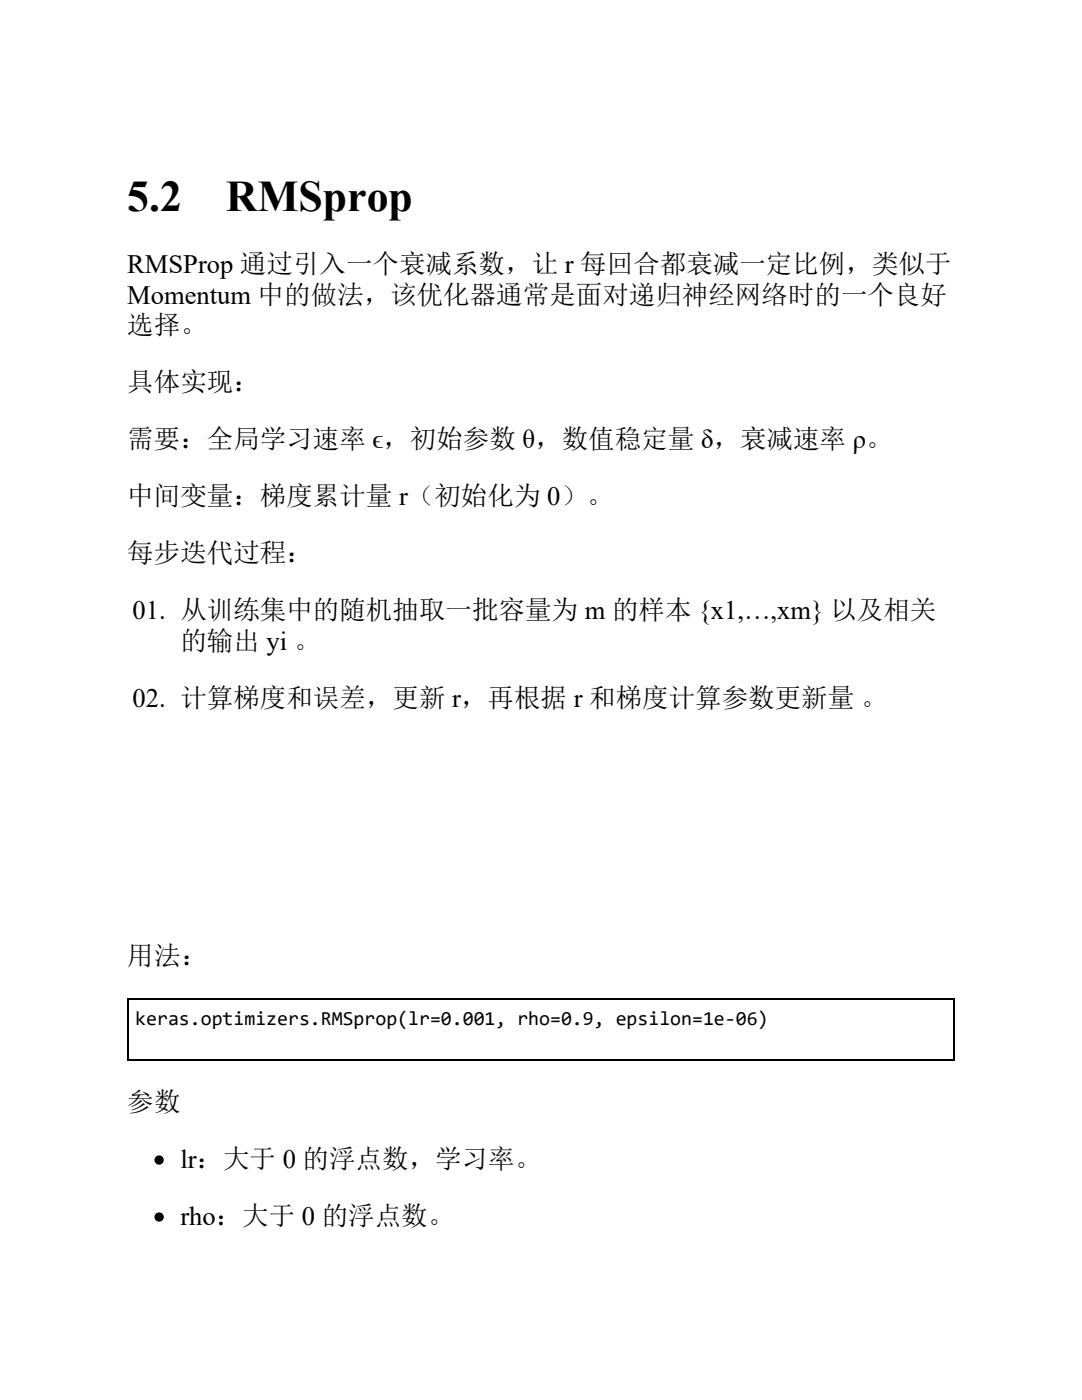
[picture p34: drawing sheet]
<svg xmlns="http://www.w3.org/2000/svg" width="216mm" height="279mm" viewBox="0 0 216 279" stroke-linecap="round" stroke-linejoin="round" font-family="sans-serif">
<defs><g id="words">
<g font-size="8.7">
<text x="25.4" y="42.1">5.2</text>
<text x="45" y="42.1">RMSprop</text>
</g>
<g font-size="5.3">
<text x="25.4" y="54.5">RMSProp 通过引入一个衰减系数，让 r 每回合都衰减一定比例，类似于</text>
<text x="25.4" y="60.6">Momentum 中的做法，该优化器通常是面对递归神经网络时的一个良好</text>
<text x="25.4" y="66.7">选择。</text>
<text x="25.4" y="78.1">具体实现：</text>
<text x="25.4" y="89.4">需要：全局学习速率 ϵ，初始参数 θ，数值稳定量 δ，衰减速率 ρ。</text>
<text x="25.4" y="100.8">中间变量：梯度累计量 r（初始化为 0）。</text>
<text x="25.4" y="112.2">每步迭代过程：</text>
<text x="26.5" y="123.6">01. 从训练集中的随机抽取一批容量为 m 的样本 {x1,…,xm} 以及相关</text>
<text x="36" y="129.6">的输出 yi 。</text>
<text x="26.5" y="141">02. 计算梯度和误差，更新 r，再根据 r 和梯度计算参数更新量 。</text>
<text x="25.4" y="192.6">用法：</text>
<text x="25.4" y="221.7">参数</text>
<text x="36" y="233.1">lr：大于 0 的浮点数，学习率。</text>
<text x="36" y="244.5">rho：大于 0 的浮点数。</text>
</g>
<text font-size="4" x="27" y="204.5">keras.optimizers.RMSprop(lr=0.001, rho=0.9, epsilon=1e-06)</text>
</g></defs>
<path d="M25.4 199.4h165.1M25.5 199.2v12.5M190.4 199.2v12.5M25.4 211.5h165.1" fill="none" stroke="#000" stroke-width=".26"/>
<g fill="#000" stroke="#000" stroke-width=".26">
<circle cx="31.7" cy="231.5" r=".79"/>
<circle cx="31.7" cy="242.9" r=".79"/>
</g>
<use href="#words"/>
</svg>
